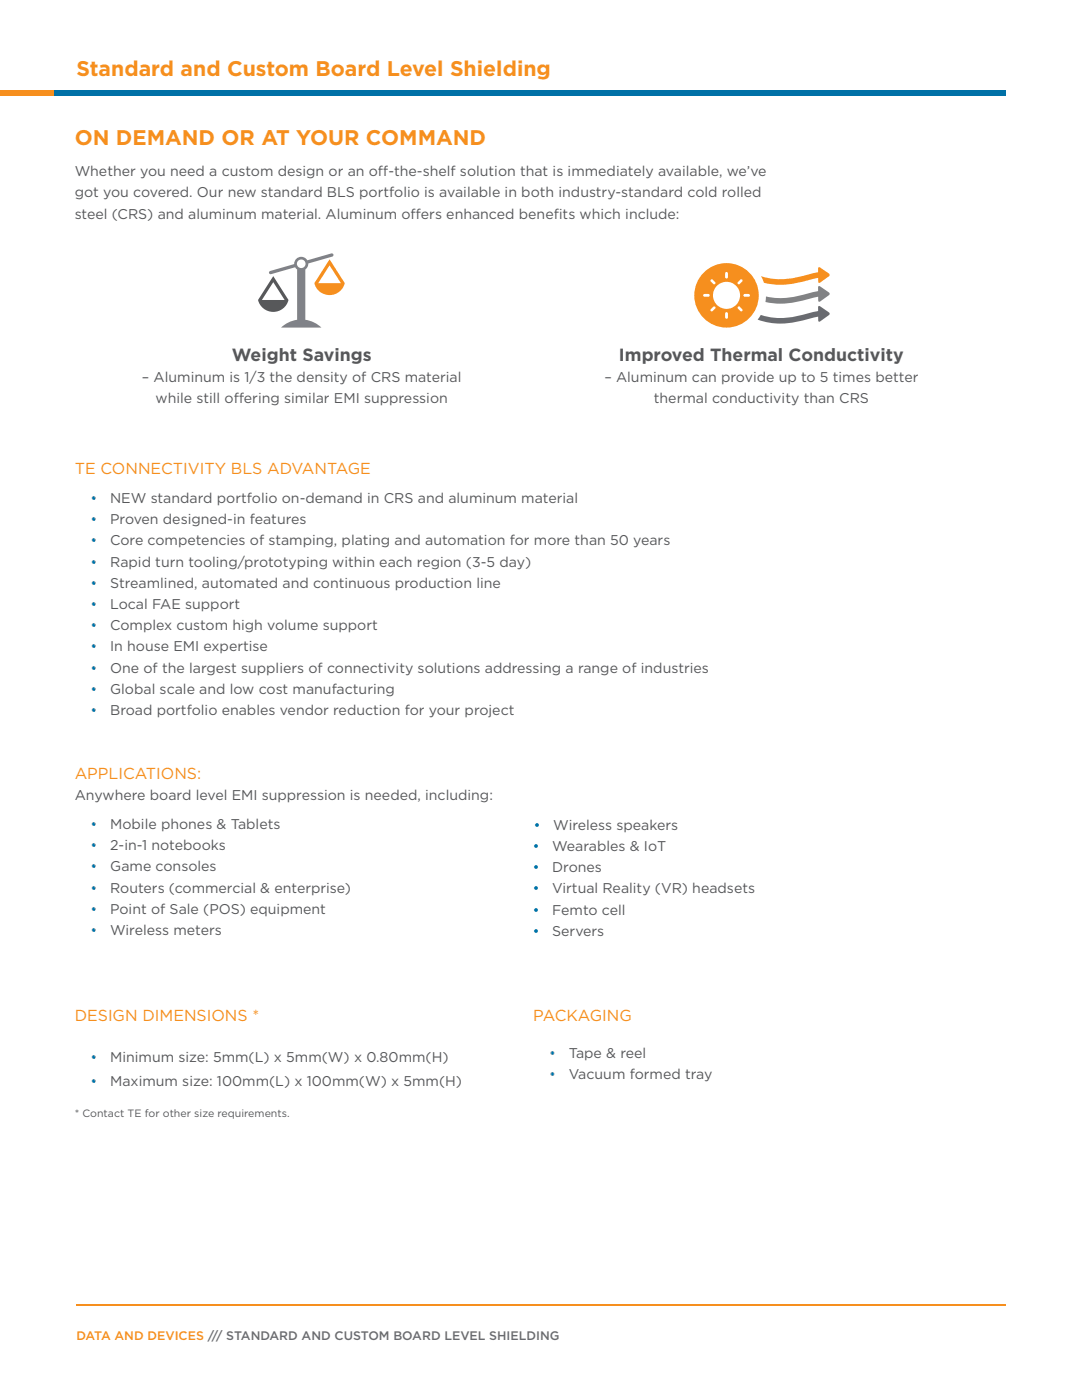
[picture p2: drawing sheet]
<svg xmlns="http://www.w3.org/2000/svg" width="216mm" height="279mm" viewBox="0 0 216 279" stroke-linecap="round" stroke-linejoin="round" font-family="sans-serif">
<defs><g id="words">
<g font-size="4.2" fill="#f68f1e">
<text x="15.2" y="15.2">Standard and Custom Board Level Shielding</text>
<text x="14.9" y="28.9">ON DEMAND OR AT YOUR COMMAND</text>
</g>
<g font-size="3.5" fill="#57585a">
<text x="46.3" y="72">Weight Savings</text>
<text x="123.5" y="72">Improved Thermal Conductivity</text>
</g>
<g font-size="3.2" fill="#f68f1e">
<text x="14.9" y="94.6">TE CONNECTIVITY BLS ADVANTAGE</text>
<text x="14.9" y="155.5">APPLICATIONS:</text>
<text x="14.9" y="203.8">DESIGN DIMENSIONS *</text>
<text x="106.4" y="203.8">PACKAGING</text>
</g>
<g font-size="2.8" fill="#57585a">
<text x="14.9" y="35.2">Whether you need a custom design or an of</text>
<text x="75.4" y="35.2">f-the-shelf solution that is immediately available, we’ve</text>
<text x="14.9" y="39.4">got you covered. Our new standard BLS portfolio is available in both industry-standard cold rolled</text>
<text x="14.9" y="43.6">steel (CRS) and aluminum material. Aluminum of</text>
<text x="81.9" y="43.6">fers enhanced benef</text>
<text x="110.5" y="43.6">its which include:</text>
<text x="28.3" y="76.2">– Aluminum is 1/3 the density of CRS material</text>
<text x="120.6" y="76.2">– Aluminum can provide up to 5 times better</text>
<text x="31" y="80.4">while still of</text>
<text x="46.6" y="80.4">fering similar EMI suppression</text>
<text x="130.5" y="80.4">thermal conductivity than CRS</text>
<text x="22" y="100.4">NEW standard portfolio on-demand in CRS and aluminum material</text>
<text x="22" y="104.6">Proven designed-in features</text>
<text x="22" y="108.8">Core competencies of stamping, plating and automation for more than 50 years</text>
<text x="22" y="113.1">Rapid turn tooling/prototyping within each region (3-5 day)</text>
<text x="22" y="117.3">Streamlined, automated and continuous production line</text>
<text x="22" y="121.5">Local FAE support</text>
<text x="22" y="125.8">Complex custom high volume support</text>
<text x="22" y="130">In house EMI expertise</text>
<text x="22" y="134.2">One of the largest suppliers of connectivity solutions addressing a range of industries</text>
<text x="22" y="138.5">Global scale and low cost manufacturing</text>
<text x="22" y="142.7">Broad portfolio enables vendor reduction for your project</text>
<text x="14.9" y="159.7">Anywhere board level EMI suppression is needed, including:</text>
<text x="22" y="165.4">Mobile phones &amp; Tablets</text>
<text x="110.4" y="165.6">Wireless speakers</text>
<text x="22" y="169.7">2-in-1 notebooks</text>
<text x="22" y="173.9">Game consoles</text>
<text x="110.2" y="169.8">Wearables &amp; IoT</text>
<text x="22" y="178.1">Routers (commercial &amp; enterprise)</text>
<text x="110.2" y="174.1">Drones</text>
<text x="110.2" y="178.3">Virtual Reality (VR) headsets</text>
<text x="22" y="182.4">Point of Sale (POS) equipment</text>
<text x="110.2" y="182.5">Femto cell</text>
<text x="22" y="186.6">Wireless meters</text>
<text x="110.2" y="186.8">Servers</text>
<text x="22" y="211.9">Minimum size: 5mm(L) x 5mm(W) x 0.80mm(H)</text>
<text x="113.5" y="211.2">Tape &amp; reel</text>
<text x="113.5" y="215.4">Vacuum formed tray</text>
<text x="22" y="216.8">Maximum size: 100mm(L) x 100mm(W) x 5mm(H)</text>
</g>
<g font-size="2.8" fill="#1384b4">
<text x="18.1" y="100.4">•</text>
<text x="18.1" y="104.6">•</text>
<text x="18.1" y="108.8">•</text>
<text x="18.1" y="113.1">•</text>
<text x="18.1" y="117.3">•</text>
<text x="18.1" y="121.5">•</text>
<text x="18.1" y="125.8">•</text>
<text x="18.1" y="130">•</text>
<text x="18.1" y="134.2">•</text>
<text x="18.1" y="138.5">•</text>
<text x="18.1" y="142.7">•</text>
<text x="18.1" y="165.4">•</text>
<text x="106.5" y="165.6">•</text>
<text x="18.1" y="169.7">•</text>
<text x="18.1" y="173.9">•</text>
<text x="106.3" y="169.8">•</text>
<text x="18.1" y="178.1">•</text>
<text x="106.3" y="174.1">•</text>
<text x="106.3" y="178.3">•</text>
<text x="18.1" y="182.4">•</text>
<text x="106.3" y="182.5">•</text>
<text x="18.1" y="186.6">•</text>
<text x="106.3" y="186.8">•</text>
<text x="18.1" y="211.9">•</text>
<text x="109.6" y="211.2">•</text>
<text x="109.6" y="215.4">•</text>
<text x="18.1" y="216.8">•</text>
</g>
<text font-size="2.5" fill="#f68f1e" x="15.2" y="267.4">DATA AND DEVICES /// STANDARD AND CUSTOM BOARD LEVEL SHIELDING</text>
<text font-size="2.1" fill="#57585a" x="14.9" y="223">* Contact TE for other size requirements.</text>
</g></defs>
<path d="M152.8 59.2a17.7 17.7 0 0 0 9.2-.8l1.2-.3v-.7l.2-.3 2.1 1.4-.1 .4-1.9 1.3-.2-.2v-.8a27.1 27.1 0 0 1-9 1.3l-1.6-.2z" fill="#808285"/>
<path d="M151.8 62.8a17 17 0 0 0 10.2-.5l1.2-.2v-.8l.2-.2 2.1 1.4-.1 .4-1.9 1.3-.2-.3v-.7l-.4 .1a21.8 21.8 0 0 1-9.7 1l-2-.5z" fill="#696b73"/>
<g fill="#f68f1e">
<path d="M151.9 55.1a17.1 17.1 0 0 0 10.1-.5l1.2-.3v-.7l.2-.3 2.1 1.5-.1 .3-1.9 1.4-.2-.3v-.8a26.8 26.8 0 0 1-9.2 1.3l-1.7-.3z"/>
<path d="M138.5 58.9a6.5 6.5 0 0 0 12.9 0 6.5 6.5 0 0 0-12.9 0zM144.7 54.4l.3-.1 .2 .1 .1 .9a.28 .28 0 0 1-.3 .3 .28 .28 0 0 1-.3-.3zM141.8 55.8h.3l.6 .5v.4h-.3l-.6-.5zM140.4 58.7h1.1l.1 .4-.3 .1h-.9l-.1-.3zM142.3 61.2a.26 .26 0 0 1 .4 0 .26 .26 0 0 1 0 .4l-.6 .5h-.3v-.3zM144.8 62.4h.4l.1 .9a.28 .28 0 0 1-.3 .3 .28 .28 0 0 1-.3-.3zM142.3 58.9a2.7 2.7 0 0 1 5.4 0 2.7 2.7 0 0 1-5.4 0zM147.2 61.2h.4l.6 .6-.1 .3h-.3l-.6-.5zM147.7 55.8a.26 .26 0 0 1 .4 0 .26 .26 0 0 1 0 .4l-.6 .5h-.3v-.3zM148.5 58.7h1l.1 .4-.2 .1h-.9l-.2-.3z"/>
</g>
<path d="M53.8 54.2l-.1 .3 .3 .2 4.9-1.4 .4 .5v10l-1.8 .6-1.4 1h8l-1.4-1-1.8-.6v-10a1.38 1.38 0 0 0 .6-1.2l4.8-1.4a.33 .33 0 0 0 .2-.4 .33 .33 0 0 0-.4-.2l-4.8 1.4a1.41 1.41 0 0 0-1.6-.7 1.41 1.41 0 0 0-1 1.4zM59.5 52.1l.5-.3 .6 .1a.86 .86 0 0 1 .2 1.2 .86 .86 0 0 1-1.1 .3 .86 .86 0 0 1-.4-1.1z" fill="#808289"/>
<path d="M65.8 51.8l-3.1 4.7a3.1 3.1 0 0 0 3.1 2.4 3.1 3.1 0 0 0 3-2.4zM65.8 53l2.2 3.5h-4.5z" fill="#f68f1e"/>
<path d="M54.5 55.1l-3 4.8a3.1 3.1 0 0 0 3 2.3 3.1 3.1 0 0 0 3.1-2.3zM54.5 56.3l2.3 3.6h-4.5z" fill="#57585a"/>
<path d="M0 18h10.9v1.1h-10.9z" fill="#f68f1e"/>
<path d="M10.7 18h189.9v1.1h-189.9z" fill="#0071a7"/>
<path d="M15.2 260.5h185.4" fill="none" stroke="#f68f1e" stroke-width=".3"/>
<use href="#words"/>
</svg>
